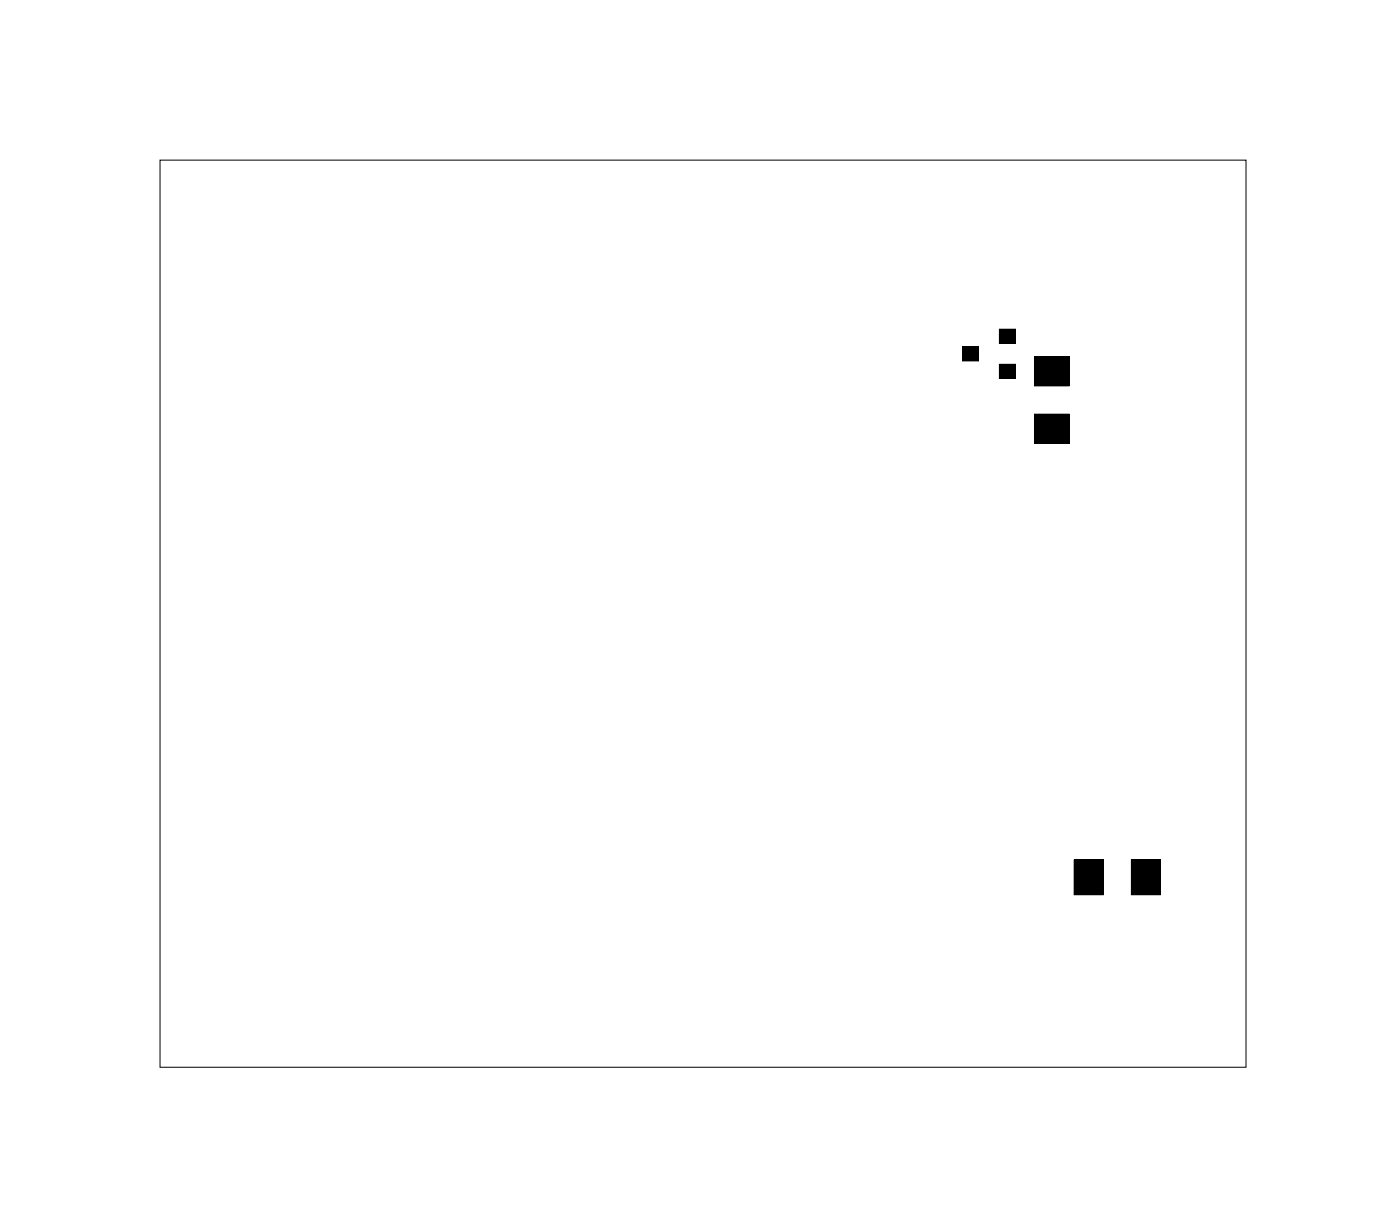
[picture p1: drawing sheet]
<svg xmlns="http://www.w3.org/2000/svg" width="76mm" height="66mm" viewBox="0 0 76 66" stroke-linecap="round" stroke-linejoin="round" font-family="sans-serif">
<path d="M8.7 8.7h58.8v49.1h-58.8z" fill="none" stroke="#000" stroke-width=".05"/>
<g fill="#000">
<path d="M52.1 18.8h.9v.8h-.9zM54.1 17.8h.9v.8h-.9zM56 19.3h1.9v1.6h-1.9zM54.1 19.7h.9v.8h-.9zM56 22.4h1.9v1.6h-1.9zM58.2 46.6h1.6v1.9h-1.6zM61.3 46.6h1.6v1.9h-1.6z"/>
<path d="M52.1 18.7h.9v.9h-.9zM52.1 18.8v.8h.9v-.8z"/>
<path d="M54.1 17.8h.9v.8h-.9zM54.1 17.8v.8h.9v-.8z"/>
<path d="M56 19.3h1.9v1.6h-1.9zM56 19.3v1.6h1.9v-1.6z"/>
<path d="M54.1 19.7h.9v.8h-.9zM54.1 19.7v.8h.9v-.8z"/>
<path d="M56 22.4h1.9v1.6h-1.9zM56 22.4v1.6h1.9v-1.6z"/>
<path d="M58.2 46.5h1.6v2h-1.6zM58.2 46.6v1.9h1.6v-1.9z"/>
<path d="M61.3 46.5h1.6v2h-1.6zM61.3 46.6v1.9h1.6v-1.9z"/>
</g>
</svg>
